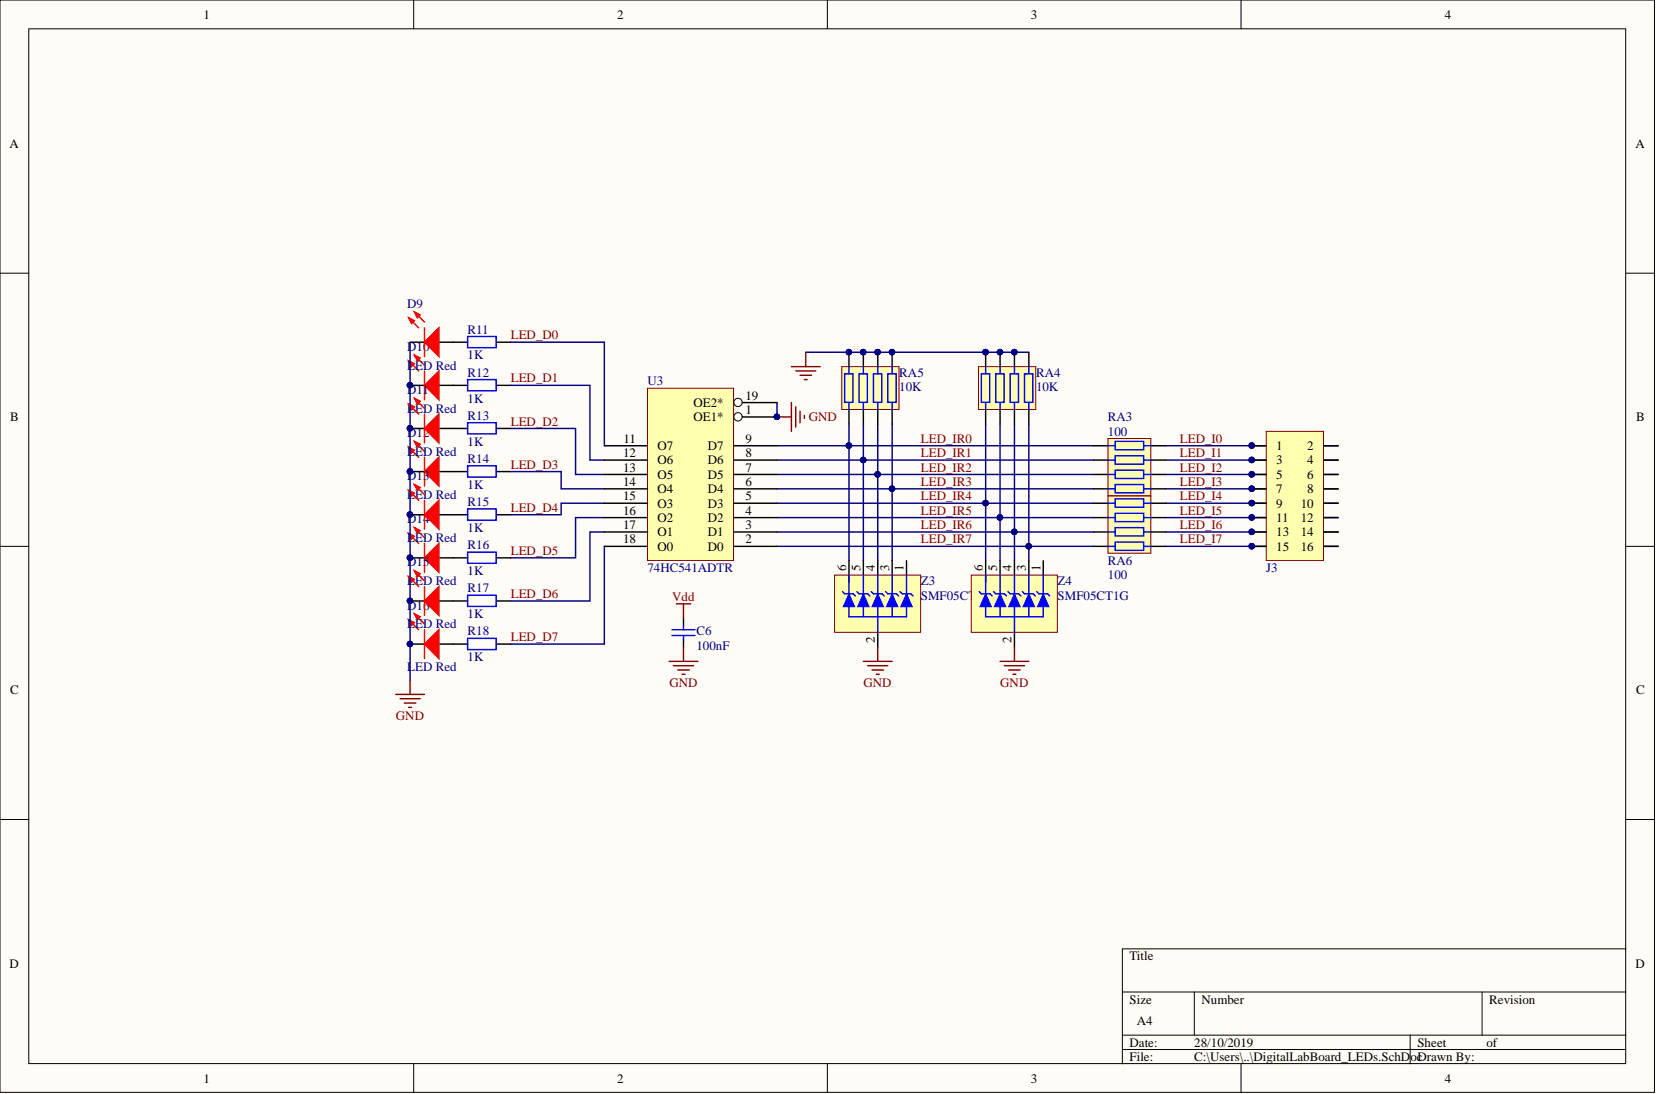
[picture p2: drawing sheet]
<svg xmlns="http://www.w3.org/2000/svg" width="292mm" height="193mm" viewBox="0 0 292 193" stroke-linecap="round" stroke-linejoin="round" font-family="sans-serif">
<defs><g id="words">
<g font-size="2.3">
<text x="35.9" y="3.3">1</text>
<text x="108.9" y="3.3">2</text>
<text x="181.9" y="3.3">3</text>
<text x="254.8" y="3.3">4</text>
<text x="1.7" y="26.1">A</text>
<text x="288.5" y="26.1">A</text>
<text x="122.3" y="71.8">OE2*</text>
<text x="131.5" y="70.5">19</text>
<text x="1.8" y="74.3">B</text>
<text x="122.3" y="74.3">OE1*</text>
<text x="131.5" y="73">1</text>
<text x="288.6" y="74.3">B</text>
<text x="109.9" y="80.6">12</text>
<text x="109.9" y="83.2">13</text>
<text x="110" y="78.1">11</text>
<text x="116" y="79.4">O7</text>
<text x="116" y="81.9">O6</text>
<text x="124.9" y="81.9">D6</text>
<text x="124.9" y="79.4">D7</text>
<text x="131.5" y="83.2">7</text>
<text x="131.5" y="80.6">8</text>
<text x="131.5" y="78.1">9</text>
<text x="225.1" y="79.4">1</text>
<text x="225.1" y="81.9">3</text>
<text x="230.6" y="79.4">2</text>
<text x="230.6" y="81.9">4</text>
<text x="109.9" y="85.7">14</text>
<text x="109.9" y="88.3">15</text>
<text x="116" y="84.5">O5</text>
<text x="116" y="87">O4</text>
<text x="116" y="89.5">O3</text>
<text x="124.9" y="89.5">D3</text>
<text x="124.9" y="87">D4</text>
<text x="124.9" y="84.5">D5</text>
<text x="131.5" y="88.3">5</text>
<text x="131.5" y="85.7">6</text>
<text x="225.1" y="84.5">5</text>
<text x="225.1" y="87">7</text>
<text x="225.1" y="89.5">9</text>
<text x="229.4" y="89.5">10</text>
<text x="230.6" y="84.5">6</text>
<text x="230.6" y="87">8</text>
<text x="109.9" y="90.8">16</text>
<text x="109.9" y="93.3">17</text>
<text x="109.9" y="95.9">18</text>
<text x="116" y="92.1">O2</text>
<text x="116" y="94.6">O1</text>
<text x="124.9" y="94.6">D1</text>
<text x="124.9" y="92.1">D2</text>
<text x="131.5" y="95.9">2</text>
<text x="131.5" y="93.3">3</text>
<text x="131.5" y="90.8">4</text>
<text x="225.1" y="94.6">13</text>
<text x="225.1" y="92.1">11</text>
<text x="229.4" y="94.6">14</text>
<text x="229.4" y="92.1">12</text>
<text x="116" y="97.1">O0</text>
<text x="124.9" y="97.1">D0</text>
<text x="149.2" y="100.7" transform="rotate(-90 149.2 100.7)">6</text>
<text x="151.8" y="100.7" transform="rotate(-90 151.8 100.7)">5</text>
<text x="154.3" y="100.7" transform="rotate(-90 154.3 100.7)">4</text>
<text x="156.9" y="100.7" transform="rotate(-90 156.9 100.7)">3</text>
<text x="159.4" y="100.7" transform="rotate(-90 159.4 100.7)">1</text>
<text x="173.4" y="100.7" transform="rotate(-90 173.4 100.7)">6</text>
<text x="175.9" y="100.7" transform="rotate(-90 175.9 100.7)">5</text>
<text x="178.4" y="100.7" transform="rotate(-90 178.4 100.7)">4</text>
<text x="181" y="100.7" transform="rotate(-90 181 100.7)">3</text>
<text x="183.5" y="100.7" transform="rotate(-90 183.5 100.7)">1</text>
<text x="225.1" y="97.1">15</text>
<text x="229.4" y="97.1">16</text>
<text x="154.3" y="113.5" transform="rotate(-90 154.3 113.5)">2</text>
<text x="178.4" y="113.5" transform="rotate(-90 178.4 113.5)">2</text>
<text x="1.8" y="122.5">C</text>
<text x="288.6" y="122.5">C</text>
<text x="1.7" y="170.7">D</text>
<text x="199.2" y="169.4">Title</text>
<text x="288.5" y="170.7">D</text>
<text x="199.2" y="177">Size</text>
<text x="211.9" y="177">Number</text>
<text x="262.7" y="177">Revision</text>
<text x="199.2" y="184.6">Date:</text>
<text x="200.5" y="180.8">A4</text>
<text x="210.7" y="184.6">28/10/2019</text>
<text x="250" y="184.6">Sheet</text>
<text x="262.2" y="184.6">of</text>
<text x="35.9" y="191">1</text>
<text x="108.9" y="191">2</text>
<text x="181.9" y="191">3</text>
<text x="199.2" y="187.2">File:</text>
<text x="210.7" y="187.2">C:\Users\..\DigitalLabBoard_LEDs.SchDocDrawn By:</text>
<text x="254.8" y="191">4</text>
</g>
<g font-size="2.3" fill="#000080">
<text x="71.8" y="54.3">D9</text>
<text x="82.5" y="58.8">R11</text>
<text x="71.8" y="61.9">D10</text>
<text x="71.8" y="65.2">LED Red</text>
<text x="82.5" y="63.4">1K</text>
<text x="71.8" y="69.5">D11</text>
<text x="82.5" y="71">1K</text>
<text x="82.5" y="66.4">R12</text>
<text x="114.2" y="68">U3</text>
<text x="158.6" y="66.4">RA5</text>
<text x="158.6" y="69">10K</text>
<text x="182.7" y="66.4">RA4</text>
<text x="182.7" y="69">10K</text>
<text x="71.8" y="77.1">D12</text>
<text x="71.8" y="72.8">LED Red</text>
<text x="82.5" y="74.1">R13</text>
<text x="195.4" y="74.3">RA3</text>
<text x="195.4" y="76.8">100</text>
<text x="71.8" y="80.4">LED Red</text>
<text x="82.5" y="78.6">1K</text>
<text x="82.5" y="81.7">R14</text>
<text x="71.8" y="88">LED Red</text>
<text x="71.8" y="84.7">D13</text>
<text x="82.5" y="86.2">1K</text>
<text x="82.5" y="89.3">R15</text>
<text x="71.8" y="92.3">D14</text>
<text x="71.8" y="95.6">LED Red</text>
<text x="82.5" y="93.8">1K</text>
<text x="71.8" y="99.9">D15</text>
<text x="82.5" y="101.4">1K</text>
<text x="82.5" y="96.9">R16</text>
<text x="114.2" y="100.9">74HC541ADTR</text>
<text x="195.4" y="99.7">RA6</text>
<text x="223.4" y="100.9">J3</text>
<text x="71.8" y="107.5">D16</text>
<text x="71.8" y="103.2">LED Red</text>
<text x="82.5" y="104.5">R17</text>
<text x="162.4" y="103.2">Z3</text>
<text x="162.4" y="105.8">SMF05CT1G</text>
<text x="186.5" y="103.2">Z4</text>
<text x="186.5" y="105.8">SMF05CT1G</text>
<text x="195.4" y="102.2">100</text>
<text x="71.8" y="110.8">LED Red</text>
<text x="82.5" y="109">1K</text>
<text x="82.5" y="112.1">R18</text>
<text x="122.8" y="112.1">C6</text>
<text x="71.8" y="118.4">LED Red</text>
<text x="82.5" y="116.7">1K</text>
<text x="122.8" y="114.6">100nF</text>
</g>
<g font-size="2.3" fill="#800000">
<text x="90.1" y="59.9">LED_D0</text>
<text x="90.1" y="67.5">LED_D1</text>
<text x="90.1" y="75.1">LED_D2</text>
<text x="142.6" y="74.3">GND</text>
<text x="90.1" y="82.7">LED_D3</text>
<text x="162.4" y="78.1">LED_IR0</text>
<text x="162.4" y="80.6">LED_IR1</text>
<text x="162.4" y="83.2">LED_IR2</text>
<text x="208.1" y="78.1">LED_I0</text>
<text x="208.1" y="80.6">LED_I1</text>
<text x="208.1" y="83.2">LED_I2</text>
<text x="162.4" y="85.7">LED_IR3</text>
<text x="162.4" y="88.3">LED_IR4</text>
<text x="208.1" y="85.7">LED_I3</text>
<text x="208.1" y="88.3">LED_I4</text>
<text x="90.1" y="90.3">LED_D4</text>
<text x="162.4" y="90.8">LED_IR5</text>
<text x="162.4" y="93.3">LED_IR6</text>
<text x="162.4" y="95.9">LED_IR7</text>
<text x="208.1" y="90.8">LED_I5</text>
<text x="208.1" y="93.3">LED_I6</text>
<text x="208.1" y="95.9">LED_I7</text>
<text x="90.1" y="97.9">LED_D5</text>
<text x="90.1" y="105.5">LED_D6</text>
<text x="118.6" y="106">Vdd</text>
<text x="90.1" y="113.1">LED_D7</text>
<text x="118.1" y="121.2">GND</text>
<text x="152.3" y="121.2">GND</text>
<text x="176.4" y="121.2">GND</text>
<text x="69.8" y="127.1">GND</text>
</g>
</g></defs>
<g fill="#fffcf8" stroke="#000" stroke-width=".18">
<path d="M0 0h291.8v192.7h-291.8z"/>
<path d="M5.1 5.1h281.7v182.5h-281.7z"/>
</g>
<g fill="none" stroke="#000" stroke-width=".18">
<path d="M73 0v5.1M145.9 0v5.1M218.9 0v5.1M0 48.2h5.1M286.8 48.2h5.1M0 96.4h5.1M286.8 96.4h5.1M0 144.6h5.1M286.8 144.6h5.1M198 175h88.8M210.7 175v7.6M261.4 175v7.6"/>
<path d="M286.8 167.4h-88.8v20.3M73 187.7v5M145.9 187.7v5M198 182.6h88.8M198 185.1h88.8M218.9 187.7v5M248.7 182.6v5.1"/>
</g>
<path d="M152.3 98.9v3.8M154.8 98.9v3.8M157.4 98.9v3.8M159.9 98.9v3.8M154.8 110.3v3.8" fill="none" stroke="#000" stroke-width=".25"/>
<path d="M147.2 101.4h15.2v10.1h-15.2z" fill="#ffffb0" stroke="#800000" stroke-width=".18"/>
<path d="M158.8 104.4l.3 .3h1.6" fill="none" stroke="#00f" stroke-width=".25"/>
<path d="M159.9 104.7l1 2.3h-2z" fill="#00f"/>
<path d="M159.9 104.7l1 2.3h-2z" fill="none" stroke="#00f" stroke-width=".18"/>
<path d="M149.7 98.9v3.8" fill="none" stroke="#000" stroke-width=".25"/>
<path d="M156.2 104.4l.4 .3h1.5M159.9 101.4v7.4M160.7 104.7l.3 .4" fill="none" stroke="#00f" stroke-width=".25"/>
<path d="M157.4 104.7l1 2.3h-2.1z" fill="#00f"/>
<path d="M157.4 104.7l1 2.3h-2.1z" fill="none" stroke="#00f" stroke-width=".18"/>
<path d="M153.7 104.4l.4 .3h1.5M157.4 101.4v7.4M158.1 104.7l.4 .4" fill="none" stroke="#00f" stroke-width=".25"/>
<path d="M154.8 104.7l1 2.3h-2z" fill="#00f"/>
<path d="M154.8 104.7l1 2.3h-2z" fill="none" stroke="#00f" stroke-width=".18"/>
<path d="M151.1 104.4l.4 .3h1.5M154.8 101.4v10.2M155.6 104.7l.4 .4" fill="none" stroke="#00f" stroke-width=".25"/>
<path d="M152.3 104.7l1 2.3h-2z" fill="#00f"/>
<path d="M152.3 104.7l1 2.3h-2z" fill="none" stroke="#00f" stroke-width=".18"/>
<path d="M148.6 104.4l.4 .3h1.5M152.3 101.4v7.4M153 104.7l.4 .4" fill="none" stroke="#00f" stroke-width=".25"/>
<path d="M149.7 104.7l1.1 2.3h-2.1z" fill="#00f"/>
<path d="M149.7 104.7l1.1 2.3h-2.1z" fill="none" stroke="#00f" stroke-width=".18"/>
<path d="M149.7 101.4v7.4h10.2M150.5 104.7l.4 .4" fill="none" stroke="#00f" stroke-width=".25"/>
<path d="M176.4 98.9v3.8M178.9 98.9v3.8M181.5 98.9v3.8M184 98.9v3.8M178.9 110.3v3.8" fill="none" stroke="#000" stroke-width=".25"/>
<path d="M171.3 101.4h15.2v10.1h-15.2z" fill="#ffffb0" stroke="#800000" stroke-width=".18"/>
<path d="M182.9 104.4l.4 .3h1.5" fill="none" stroke="#00f" stroke-width=".25"/>
<path d="M184 104.7l1 2.3h-2z" fill="#00f"/>
<path d="M184 104.7l1 2.3h-2z" fill="none" stroke="#00f" stroke-width=".18"/>
<path d="M173.9 98.9v3.8" fill="none" stroke="#000" stroke-width=".25"/>
<path d="M180.3 104.4l.4 .3h1.5M184 101.4v7.4M184.8 104.7l.4 .4" fill="none" stroke="#00f" stroke-width=".25"/>
<path d="M181.5 104.7l1 2.3h-2z" fill="#00f"/>
<path d="M181.5 104.7l1 2.3h-2z" fill="none" stroke="#00f" stroke-width=".18"/>
<path d="M177.8 104.4l.4 .3h1.5M181.5 101.4v7.4M182.2 104.7l.4 .4" fill="none" stroke="#00f" stroke-width=".25"/>
<path d="M178.9 104.7l1.1 2.3h-2.1z" fill="#00f"/>
<path d="M178.9 104.7l1.1 2.3h-2.1z" fill="none" stroke="#00f" stroke-width=".18"/>
<path d="M175.3 104.4l.3 .3h1.6M178.9 101.4v10.2M179.7 104.7l.4 .4" fill="none" stroke="#00f" stroke-width=".25"/>
<path d="M176.4 104.7l1 2.3h-2z" fill="#00f"/>
<path d="M176.4 104.7l1 2.3h-2z" fill="none" stroke="#00f" stroke-width=".18"/>
<path d="M172.7 104.4l.4 .3h1.5M176.4 101.4v7.4M177.2 104.7l.3 .4" fill="none" stroke="#00f" stroke-width=".25"/>
<path d="M173.9 104.7l1 2.3h-2.1z" fill="#00f"/>
<path d="M173.9 104.7l1 2.3h-2.1z" fill="none" stroke="#00f" stroke-width=".18"/>
<path d="M173.9 101.4v7.4h10.1M174.6 104.7l.4 .4" fill="none" stroke="#00f" stroke-width=".25"/>
<path d="M72.3 113.6h2.6M77.4 113.6h2.5" fill="none" stroke="#000" stroke-width=".25"/>
<circle cx="72.3" cy="113.6" r=".48" fill="#000080" stroke="#000080" stroke-width=".18"/>
<path d="M74.9 113.6l2.5-2.5v5z" fill="#f00"/>
<path d="M72.1 109.3l1.8 1.8M73.1 108.3l1.8 1.8M74.9 113.6l2.5-2.5v5z" fill="none" stroke="#f00" stroke-width=".25"/>
<path d="M72.1 109.3l1 .5-.5 .5z" fill="#f00"/>
<path d="M72.1 109.3l1 .5-.5 .5z" fill="none" stroke="#f00" stroke-width=".25"/>
<path d="M73.1 108.3l1 .5-.5 .5z" fill="#f00"/>
<path d="M73.1 108.3l1 .5-.5 .5zM74.9 111.1v5" fill="none" stroke="#f00" stroke-width=".25"/>
<g fill="#000080" stroke="#000080" stroke-width=".18">
<circle cx="72.3" cy="113.6" r=".48"/>
<circle cx="72.3" cy="98.4" r=".48"/>
</g>
<path d="M72.3 98.4h2.6M77.4 98.4h2.5" fill="none" stroke="#000" stroke-width=".25"/>
<path d="M74.9 98.4l2.5-2.5v5z" fill="#f00"/>
<path d="M72.1 94.1l1.8 1.8M73.1 93.1l1.8 1.7M74.9 98.4l2.5-2.5v5z" fill="none" stroke="#f00" stroke-width=".25"/>
<path d="M72.1 94.1l1 .5-.5 .5z" fill="#f00"/>
<path d="M72.1 94.1l1 .5-.5 .5z" fill="none" stroke="#f00" stroke-width=".25"/>
<path d="M73.1 93.1l1 .5-.5 .5z" fill="#f00"/>
<path d="M73.1 93.1l1 .5-.5 .5zM74.9 95.9v5" fill="none" stroke="#f00" stroke-width=".25"/>
<g fill="#000080" stroke="#000080" stroke-width=".18">
<circle cx="72.3" cy="98.4" r=".48"/>
<circle cx="72.3" cy="83.2" r=".48"/>
</g>
<path d="M72.3 83.2h2.6M77.4 83.2h2.5" fill="none" stroke="#000" stroke-width=".25"/>
<path d="M74.9 83.2l2.5-2.6v5.1z" fill="#f00"/>
<path d="M72.1 78.9l1.8 1.7M73.1 77.9l1.8 1.7M74.9 83.2l2.5-2.6v5.1z" fill="none" stroke="#f00" stroke-width=".25"/>
<path d="M72.1 78.9l1 .5-.5 .5z" fill="#f00"/>
<path d="M72.1 78.9l1 .5-.5 .5z" fill="none" stroke="#f00" stroke-width=".25"/>
<path d="M73.1 77.9l1 .5-.5 .5z" fill="#f00"/>
<path d="M73.1 77.9l1 .5-.5 .5zM74.9 80.6v5.1" fill="none" stroke="#f00" stroke-width=".25"/>
<g fill="#000080" stroke="#000080" stroke-width=".18">
<circle cx="72.3" cy="83.2" r=".48"/>
<circle cx="72.3" cy="67.9" r=".48"/>
</g>
<path d="M72.3 68h2.6M77.4 68h2.5" fill="none" stroke="#000" stroke-width=".25"/>
<path d="M74.9 68l2.5-2.6v5.1z" fill="#f00"/>
<path d="M72.1 63.7l1.8 1.7M73.1 62.6l1.8 1.8M74.9 68l2.5-2.6v5.1z" fill="none" stroke="#f00" stroke-width=".25"/>
<path d="M72.1 63.7l1 .5-.5 .5z" fill="#f00"/>
<path d="M72.1 63.7l1 .5-.5 .5z" fill="none" stroke="#f00" stroke-width=".25"/>
<path d="M73.1 62.6l1 .6-.5 .5z" fill="#f00"/>
<path d="M73.1 62.6l1 .6-.5 .5zM74.9 65.4v5.1" fill="none" stroke="#f00" stroke-width=".25"/>
<g fill="#000080" stroke="#000080" stroke-width=".18">
<circle cx="72.3" cy="67.9" r=".48"/>
<circle cx="72.3" cy="106" r=".48"/>
</g>
<path d="M72.3 106h2.6M77.4 106h2.5" fill="none" stroke="#000" stroke-width=".25"/>
<path d="M74.9 106l2.5-2.5v5z" fill="#f00"/>
<path d="M72.1 101.7l1.8 1.8M73.1 100.7l1.8 1.8M74.9 106l2.5-2.5v5z" fill="none" stroke="#f00" stroke-width=".25"/>
<path d="M72.1 101.7l1 .5-.5 .5z" fill="#f00"/>
<path d="M72.1 101.7l1 .5-.5 .5z" fill="none" stroke="#f00" stroke-width=".25"/>
<path d="M73.1 100.7l1 .5-.5 .5z" fill="#f00"/>
<path d="M73.1 100.7l1 .5-.5 .5zM74.9 103.5v5" fill="none" stroke="#f00" stroke-width=".25"/>
<g fill="#000080" stroke="#000080" stroke-width=".18">
<circle cx="72.3" cy="106" r=".48"/>
<circle cx="72.3" cy="90.8" r=".48"/>
</g>
<path d="M72.3 90.8h2.6M77.4 90.8h2.5" fill="none" stroke="#000" stroke-width=".25"/>
<path d="M74.9 90.8l2.5-2.5v5z" fill="#f00"/>
<path d="M72.1 86.5l1.8 1.8M73.1 85.5l1.8 1.7M74.9 90.8l2.5-2.5v5z" fill="none" stroke="#f00" stroke-width=".25"/>
<path d="M72.1 86.5l1 .5-.5 .5z" fill="#f00"/>
<path d="M72.1 86.5l1 .5-.5 .5z" fill="none" stroke="#f00" stroke-width=".25"/>
<path d="M73.1 85.5l1 .5-.5 .5z" fill="#f00"/>
<path d="M73.1 85.5l1 .5-.5 .5zM74.9 88.3v5" fill="none" stroke="#f00" stroke-width=".25"/>
<g fill="#000080" stroke="#000080" stroke-width=".18">
<circle cx="72.3" cy="90.8" r=".48"/>
<circle cx="72.3" cy="75.6" r=".48"/>
</g>
<path d="M72.3 75.6h2.6M77.4 75.6h2.5" fill="none" stroke="#000" stroke-width=".25"/>
<path d="M74.9 75.6l2.5-2.6v5.1z" fill="#f00"/>
<path d="M72.1 71.3l1.8 1.7M73.1 70.3l1.8 1.7M74.9 75.6l2.5-2.6v5.1z" fill="none" stroke="#f00" stroke-width=".25"/>
<path d="M72.1 71.3l1 .5-.5 .5z" fill="#f00"/>
<path d="M72.1 71.3l1 .5-.5 .5z" fill="none" stroke="#f00" stroke-width=".25"/>
<path d="M73.1 70.3l1 .5-.5 .5z" fill="#f00"/>
<path d="M73.1 70.3l1 .5-.5 .5zM74.9 73v5.1" fill="none" stroke="#f00" stroke-width=".25"/>
<circle cx="72.3" cy="75.6" r=".48" fill="#000080" stroke="#000080" stroke-width=".18"/>
<path d="M72.3 60.4h2.6M77.4 60.4h2.5" fill="none" stroke="#000" stroke-width=".25"/>
<path d="M74.9 60.4l2.5-2.6v5.1z" fill="#f00"/>
<path d="M72.1 56.1l1.8 1.7M73.1 55l1.8 1.8M74.9 60.4l2.5-2.6v5.1z" fill="none" stroke="#f00" stroke-width=".25"/>
<path d="M72.1 56.1l1 .5-.5 .5z" fill="#f00"/>
<path d="M72.1 56.1l1 .5-.5 .5z" fill="none" stroke="#f00" stroke-width=".25"/>
<path d="M73.1 55l1 .5-.5 .6z" fill="#f00"/>
<path d="M73.1 55l1 .5-.5 .6zM74.9 57.8v5.1" fill="none" stroke="#f00" stroke-width=".25"/>
<g fill="none" stroke="#000080" stroke-width=".25">
<path d="M72.3 60.4v59.6M137.1 78.6h55.8M205.6 78.6h30.4M137.1 83.7h55.8M137.1 86.2h55.8M137.1 88.8h55.8M137.1 93.8h55.8M137.1 96.4h55.8M205.6 81.2h30.4M205.6 83.7h30.4M205.6 86.2h30.4M205.6 88.8h30.4"/>
<path d="M205.6 91.3h30.4M205.6 93.8h30.4M205.6 96.4h30.4"/>
</g>
<g fill="#000080" stroke="#000080" stroke-width=".18">
<circle cx="149.7" cy="78.6" r=".48"/>
<circle cx="154.8" cy="83.7" r=".48"/>
<circle cx="157.3" cy="86.2" r=".48"/>
<circle cx="173.8" cy="88.7" r=".48"/>
<circle cx="178.9" cy="93.8" r=".48"/>
<circle cx="72.3" cy="67.9" r=".48"/>
<circle cx="72.3" cy="75.6" r=".48"/>
<circle cx="72.3" cy="83.2" r=".48"/>
<circle cx="72.3" cy="90.8" r=".48"/>
<circle cx="72.3" cy="98.4" r=".48"/>
<circle cx="72.3" cy="106" r=".48"/>
<circle cx="72.3" cy="113.6" r=".48"/>
<circle cx="181.4" cy="96.3" r=".48"/>
<circle cx="220.8" cy="78.6" r=".48"/>
<circle cx="220.8" cy="81.1" r=".48"/>
<circle cx="220.8" cy="83.7" r=".48"/>
<circle cx="220.8" cy="86.2" r=".48"/>
<circle cx="220.8" cy="88.7" r=".48"/>
<circle cx="220.8" cy="91.3" r=".48"/>
<circle cx="220.8" cy="93.8" r=".48"/>
<circle cx="220.8" cy="96.3" r=".48"/>
</g>
<g fill="none" stroke="#800000" stroke-width=".25">
<path d="M72.3 120v2.5M152.3 116.7h5.1M153 117.4h3.6M153.8 118.2h2M154.6 118.9h.5M154.8 114.1v2.6M176.4 116.7h5.1M177.2 117.4h3.5M177.9 118.2h2.1M178.7 118.9h.5M178.9 114.1v2.6M69.8 122.5h5.1"/>
<path d="M70.6 123.2h3.5M71.3 124h2.1M72.1 124.8h.5"/>
</g>
<g fill="none" stroke="#000" stroke-width=".25">
<path d="M79.9 60.4h2.6M79.9 68h2.6M79.9 75.6h2.6M87.6 60.4h2.5M87.6 68h2.5M87.6 75.6h2.5M79.9 83.2h2.6M79.9 90.8h2.6M79.9 98.4h2.6M87.6 83.2h2.5M87.6 90.8h2.5M87.6 98.4h2.5"/>
<path d="M79.9 106h2.6M79.9 113.6h2.6M87.6 106h2.5M87.6 113.6h2.5"/>
</g>
<path d="M82.5 59.3h5v2h-5zM82.5 67h5v1.9h-5zM82.5 74.6h5v1.9h-5zM82.5 82.2h5v1.9h-5zM82.5 89.8h5v2h-5zM82.5 97.4h5v2h-5zM82.5 105h5v2h-5zM82.5 112.6h5v2h-5z" fill="none" stroke="#00f" stroke-width=".25"/>
<path d="M223.4 76.1h10.1v22.8h-10.1z" fill="#ffffb0" stroke="#800000" stroke-width=".18"/>
<g fill="none" stroke="#000" stroke-width=".25">
<path d="M220.8 78.6h2.6M233.5 78.6h2.5M220.8 96.4h2.6M220.8 93.8h2.6M220.8 81.2h2.6M220.8 83.7h2.6M220.8 86.2h2.6M220.8 88.8h2.6M220.8 91.3h2.6M233.5 96.4h2.5M233.5 93.8h2.5M233.5 81.2h2.5"/>
<path d="M233.5 83.7h2.5M233.5 86.2h2.5M233.5 88.8h2.5M233.5 91.3h2.5M120.6 109v1.3M120.6 112.9v1.2"/>
</g>
<g fill="#000080" stroke="#000080" stroke-width=".18">
<circle cx="220.8" cy="96.3" r=".48"/>
<circle cx="220.8" cy="93.8" r=".48"/>
<circle cx="220.8" cy="78.6" r=".48"/>
<circle cx="220.8" cy="81.1" r=".48"/>
<circle cx="220.8" cy="83.7" r=".48"/>
<circle cx="220.8" cy="86.2" r=".48"/>
<circle cx="220.8" cy="88.7" r=".48"/>
<circle cx="220.8" cy="91.3" r=".48"/>
<circle cx="173.8" cy="88.7" r=".48"/>
<circle cx="176.4" cy="91.3" r=".48"/>
<circle cx="178.9" cy="93.8" r=".48"/>
<circle cx="181.4" cy="96.3" r=".48"/>
<circle cx="178.9" cy="62.1" r=".48"/>
<circle cx="176.4" cy="62.1" r=".48"/>
<circle cx="173.8" cy="62.1" r=".48"/>
<circle cx="157.3" cy="62.1" r=".48"/>
<circle cx="154.8" cy="62.1" r=".48"/>
<circle cx="152.3" cy="62.1" r=".48"/>
<circle cx="149.7" cy="62.1" r=".48"/>
<circle cx="152.3" cy="81.1" r=".48"/>
<circle cx="157.3" cy="86.2" r=".48"/>
<circle cx="154.8" cy="83.7" r=".48"/>
<circle cx="149.7" cy="78.6" r=".48"/>
<circle cx="137" cy="73.5" r=".48"/>
</g>
<g fill="none" stroke="#000080" stroke-width=".25">
<path d="M90.1 60.4h16.5v18.2M90.1 68h14v13.2h2.5M90.1 75.6h11.4v8.1h5.1M137.1 71v2.5M142.1 62.1h39.4M149.7 74.8v24.1M152.3 74.8v24.1M154.8 74.8v24.1M157.4 74.8v24.1M173.9 74.8v24.1M176.4 74.8v16.5h16.5M178.9 74.8v24.1"/>
<path d="M181.5 74.8v24.1M90.1 83.2h8.9v3h7.6M106.6 96.4v17.2h-16.5M106.6 93.8h-2.5v12.2h-14M106.6 91.3h-5.1v7.1h-11.4M106.6 88.8h-7.6v2h-8.9M137.1 91.3h39.3v7.6M137.1 81.2h55.8"/>
</g>
<g fill="none" stroke="#800000" stroke-width=".25">
<path d="M137.1 73.5h2.5M139.6 64.7h5.1M139.6 71v5.1M140.4 65.4h3.5M140.4 71.8v3.5M141.1 66.2h2M141.1 72.5v2.1M141.9 67h.5M141.9 73.3v.5M142.1 62.1v2.6M118 116.7h5.1M118.8 117.4h3.5"/>
<path d="M119.3 106.5h2.5M119.5 118.2h2.1M120.3 118.9h.5M120.6 106.5v2.5M120.6 114.1v2.6"/>
</g>
<path d="M118.5 111.1h4.1M118.5 112.1h4.1M120.6 110.3v.8M120.6 112.1v.8" fill="none" stroke="#00f" stroke-width=".25"/>
<path d="M114.2 68.5h15.2v30.4h-15.2z" fill="#ffffb0" stroke="#800000" stroke-width=".18"/>
<g fill="none" stroke="#000" stroke-width=".25">
<path d="M106.6 78.6h7.6M129.4 78.6h7.7M129.4 73.5h7.7M106.6 96.4h7.6M106.6 93.8h7.6M106.6 91.3h7.6M106.6 88.8h7.6M106.6 86.2h7.6M106.6 83.7h7.6M106.6 81.2h7.6M129.4 96.4h7.7M129.4 93.8h7.7"/>
<path d="M129.4 91.3h7.7M129.4 88.8h7.7M129.4 86.2h7.7M129.4 83.7h7.7M129.4 81.2h7.7"/>
</g>
<circle cx="130.2" cy="73.5" r=".74" fill="#fffcf8" stroke="#000" stroke-width=".18"/>
<circle cx="137" cy="73.5" r=".48" fill="#000080" stroke="#000080" stroke-width=".18"/>
<path d="M129.4 71h7.7" fill="none" stroke="#000" stroke-width=".25"/>
<circle cx="130.2" cy="71" r=".74" fill="#fffcf8" stroke="#000" stroke-width=".18"/>
<circle cx="137" cy="73.5" r=".48" fill="#000080" stroke="#000080" stroke-width=".18"/>
<path d="M195.4 77.4h7.6v10h-7.6z" fill="#ffffb0" stroke="#800000" stroke-width=".18"/>
<path d="M192.9 78.6h2.5M203 78.6h2.6M192.9 81.2h2.5M192.9 83.7h2.5M192.9 86.2h2.5M203 81.2h2.6M203 83.7h2.6M203 86.2h2.6" fill="none" stroke="#000" stroke-width=".25"/>
<path d="M196.7 77.9h5v1.4h-5z" fill="#ffffb0" stroke="#00f" stroke-width=".25"/>
<path d="M195.4 78.6h1.3M201.8 78.6h1.2" fill="none" stroke="#00f" stroke-width=".25"/>
<path d="M196.7 80.4h5v1.5h-5z" fill="#ffffb0" stroke="#00f" stroke-width=".25"/>
<path d="M195.4 81.2h1.3M201.8 81.2h1.2" fill="none" stroke="#00f" stroke-width=".25"/>
<path d="M196.7 82.9h5v1.5h-5z" fill="#ffffb0" stroke="#00f" stroke-width=".25"/>
<path d="M195.4 83.7h1.3M201.8 83.7h1.2" fill="none" stroke="#00f" stroke-width=".25"/>
<path d="M196.7 85.5h5v1.4h-5z" fill="#ffffb0" stroke="#00f" stroke-width=".25"/>
<path d="M195.4 86.2h1.3M201.8 86.2h1.2" fill="none" stroke="#00f" stroke-width=".25"/>
<path d="M195.4 87.5h7.6v10.1h-7.6z" fill="#ffffb0" stroke="#800000" stroke-width=".18"/>
<path d="M192.9 88.8h2.5M192.9 91.3h2.5M192.9 93.8h2.5M192.9 96.4h2.5M203 88.8h2.6M203 91.3h2.6M203 93.8h2.6M203 96.4h2.6" fill="none" stroke="#000" stroke-width=".25"/>
<path d="M196.7 88h5v1.5h-5z" fill="#ffffb0" stroke="#00f" stroke-width=".25"/>
<path d="M195.4 88.8h1.3M201.8 88.8h1.2" fill="none" stroke="#00f" stroke-width=".25"/>
<path d="M196.7 90.5h5v1.5h-5z" fill="#ffffb0" stroke="#00f" stroke-width=".25"/>
<path d="M195.4 91.3h1.3M201.8 91.3h1.2" fill="none" stroke="#00f" stroke-width=".25"/>
<path d="M196.7 93.1h5v1.4h-5z" fill="#ffffb0" stroke="#00f" stroke-width=".25"/>
<path d="M195.4 93.8h1.3M201.8 93.8h1.2" fill="none" stroke="#00f" stroke-width=".25"/>
<path d="M196.7 95.6h5v1.5h-5z" fill="#ffffb0" stroke="#00f" stroke-width=".25"/>
<path d="M195.4 96.4h1.3M201.8 96.4h1.2" fill="none" stroke="#00f" stroke-width=".25"/>
<path d="M172.6 64.7h10.1v7.5h-10.1z" fill="#ffffb0" stroke="#800000" stroke-width=".18"/>
<path d="M173.9 62.1v2.6M173.9 72.3v2.5M176.4 62.1v2.6M176.4 72.3v2.5M178.9 62.1v2.6M178.9 72.3v2.5M181.5 62.1v2.6M181.5 72.3v2.5" fill="none" stroke="#000" stroke-width=".25"/>
<g fill="#000080" stroke="#000080" stroke-width=".18">
<circle cx="173.8" cy="62.1" r=".48"/>
<circle cx="176.4" cy="62.1" r=".48"/>
<circle cx="178.9" cy="62.1" r=".48"/>
</g>
<path d="M180.7 65.9h1.5v5.1h-1.5z" fill="#ffffb0" stroke="#00f" stroke-width=".25"/>
<path d="M181.5 64.7v1.2M181.5 71v1.3" fill="none" stroke="#00f" stroke-width=".25"/>
<path d="M178.2 65.9h1.4v5.1h-1.4z" fill="#ffffb0" stroke="#00f" stroke-width=".25"/>
<path d="M178.9 64.7v1.2M178.9 71v1.3" fill="none" stroke="#00f" stroke-width=".25"/>
<path d="M175.6 65.9h1.5v5.1h-1.5z" fill="#ffffb0" stroke="#00f" stroke-width=".25"/>
<path d="M176.4 64.7v1.2M176.4 71v1.3" fill="none" stroke="#00f" stroke-width=".25"/>
<path d="M173.1 65.9h1.5v5.1h-1.5z" fill="#ffffb0" stroke="#00f" stroke-width=".25"/>
<path d="M173.9 64.7v1.2M173.9 71v1.3" fill="none" stroke="#00f" stroke-width=".25"/>
<g fill="#000080" stroke="#000080" stroke-width=".18">
<circle cx="173.8" cy="62.1" r=".48"/>
<circle cx="176.4" cy="62.1" r=".48"/>
<circle cx="178.9" cy="62.1" r=".48"/>
</g>
<path d="M148.5 64.7h10.1v7.5h-10.1z" fill="#ffffb0" stroke="#800000" stroke-width=".18"/>
<path d="M149.7 62.1v2.6M149.7 72.3v2.5M152.3 62.1v2.6M152.3 72.3v2.5M154.8 62.1v2.6M154.8 72.3v2.5M157.4 62.1v2.6M157.4 72.3v2.5" fill="none" stroke="#000" stroke-width=".25"/>
<g fill="#000080" stroke="#000080" stroke-width=".18">
<circle cx="149.7" cy="62.1" r=".48"/>
<circle cx="152.3" cy="62.1" r=".48"/>
<circle cx="154.8" cy="62.1" r=".48"/>
<circle cx="157.3" cy="62.1" r=".48"/>
</g>
<path d="M156.6 65.9h1.5v5.1h-1.5z" fill="#ffffb0" stroke="#00f" stroke-width=".25"/>
<path d="M157.4 64.7v1.2M157.4 71v1.3" fill="none" stroke="#00f" stroke-width=".25"/>
<path d="M154.1 65.9h1.4v5.1h-1.4z" fill="#ffffb0" stroke="#00f" stroke-width=".25"/>
<path d="M154.8 64.7v1.2M154.8 71v1.3" fill="none" stroke="#00f" stroke-width=".25"/>
<path d="M151.5 65.9h1.5v5.1h-1.5z" fill="#ffffb0" stroke="#00f" stroke-width=".25"/>
<path d="M152.3 64.7v1.2M152.3 71v1.3" fill="none" stroke="#00f" stroke-width=".25"/>
<path d="M149 65.9h1.5v5.1h-1.5z" fill="#ffffb0" stroke="#00f" stroke-width=".25"/>
<path d="M149.7 64.7v1.2M149.7 71v1.3" fill="none" stroke="#00f" stroke-width=".25"/>
<g fill="#000080" stroke="#000080" stroke-width=".18">
<circle cx="149.7" cy="62.1" r=".48"/>
<circle cx="152.3" cy="62.1" r=".48"/>
<circle cx="154.8" cy="62.1" r=".48"/>
<circle cx="157.3" cy="62.1" r=".48"/>
</g>
<use href="#words"/>
</svg>
